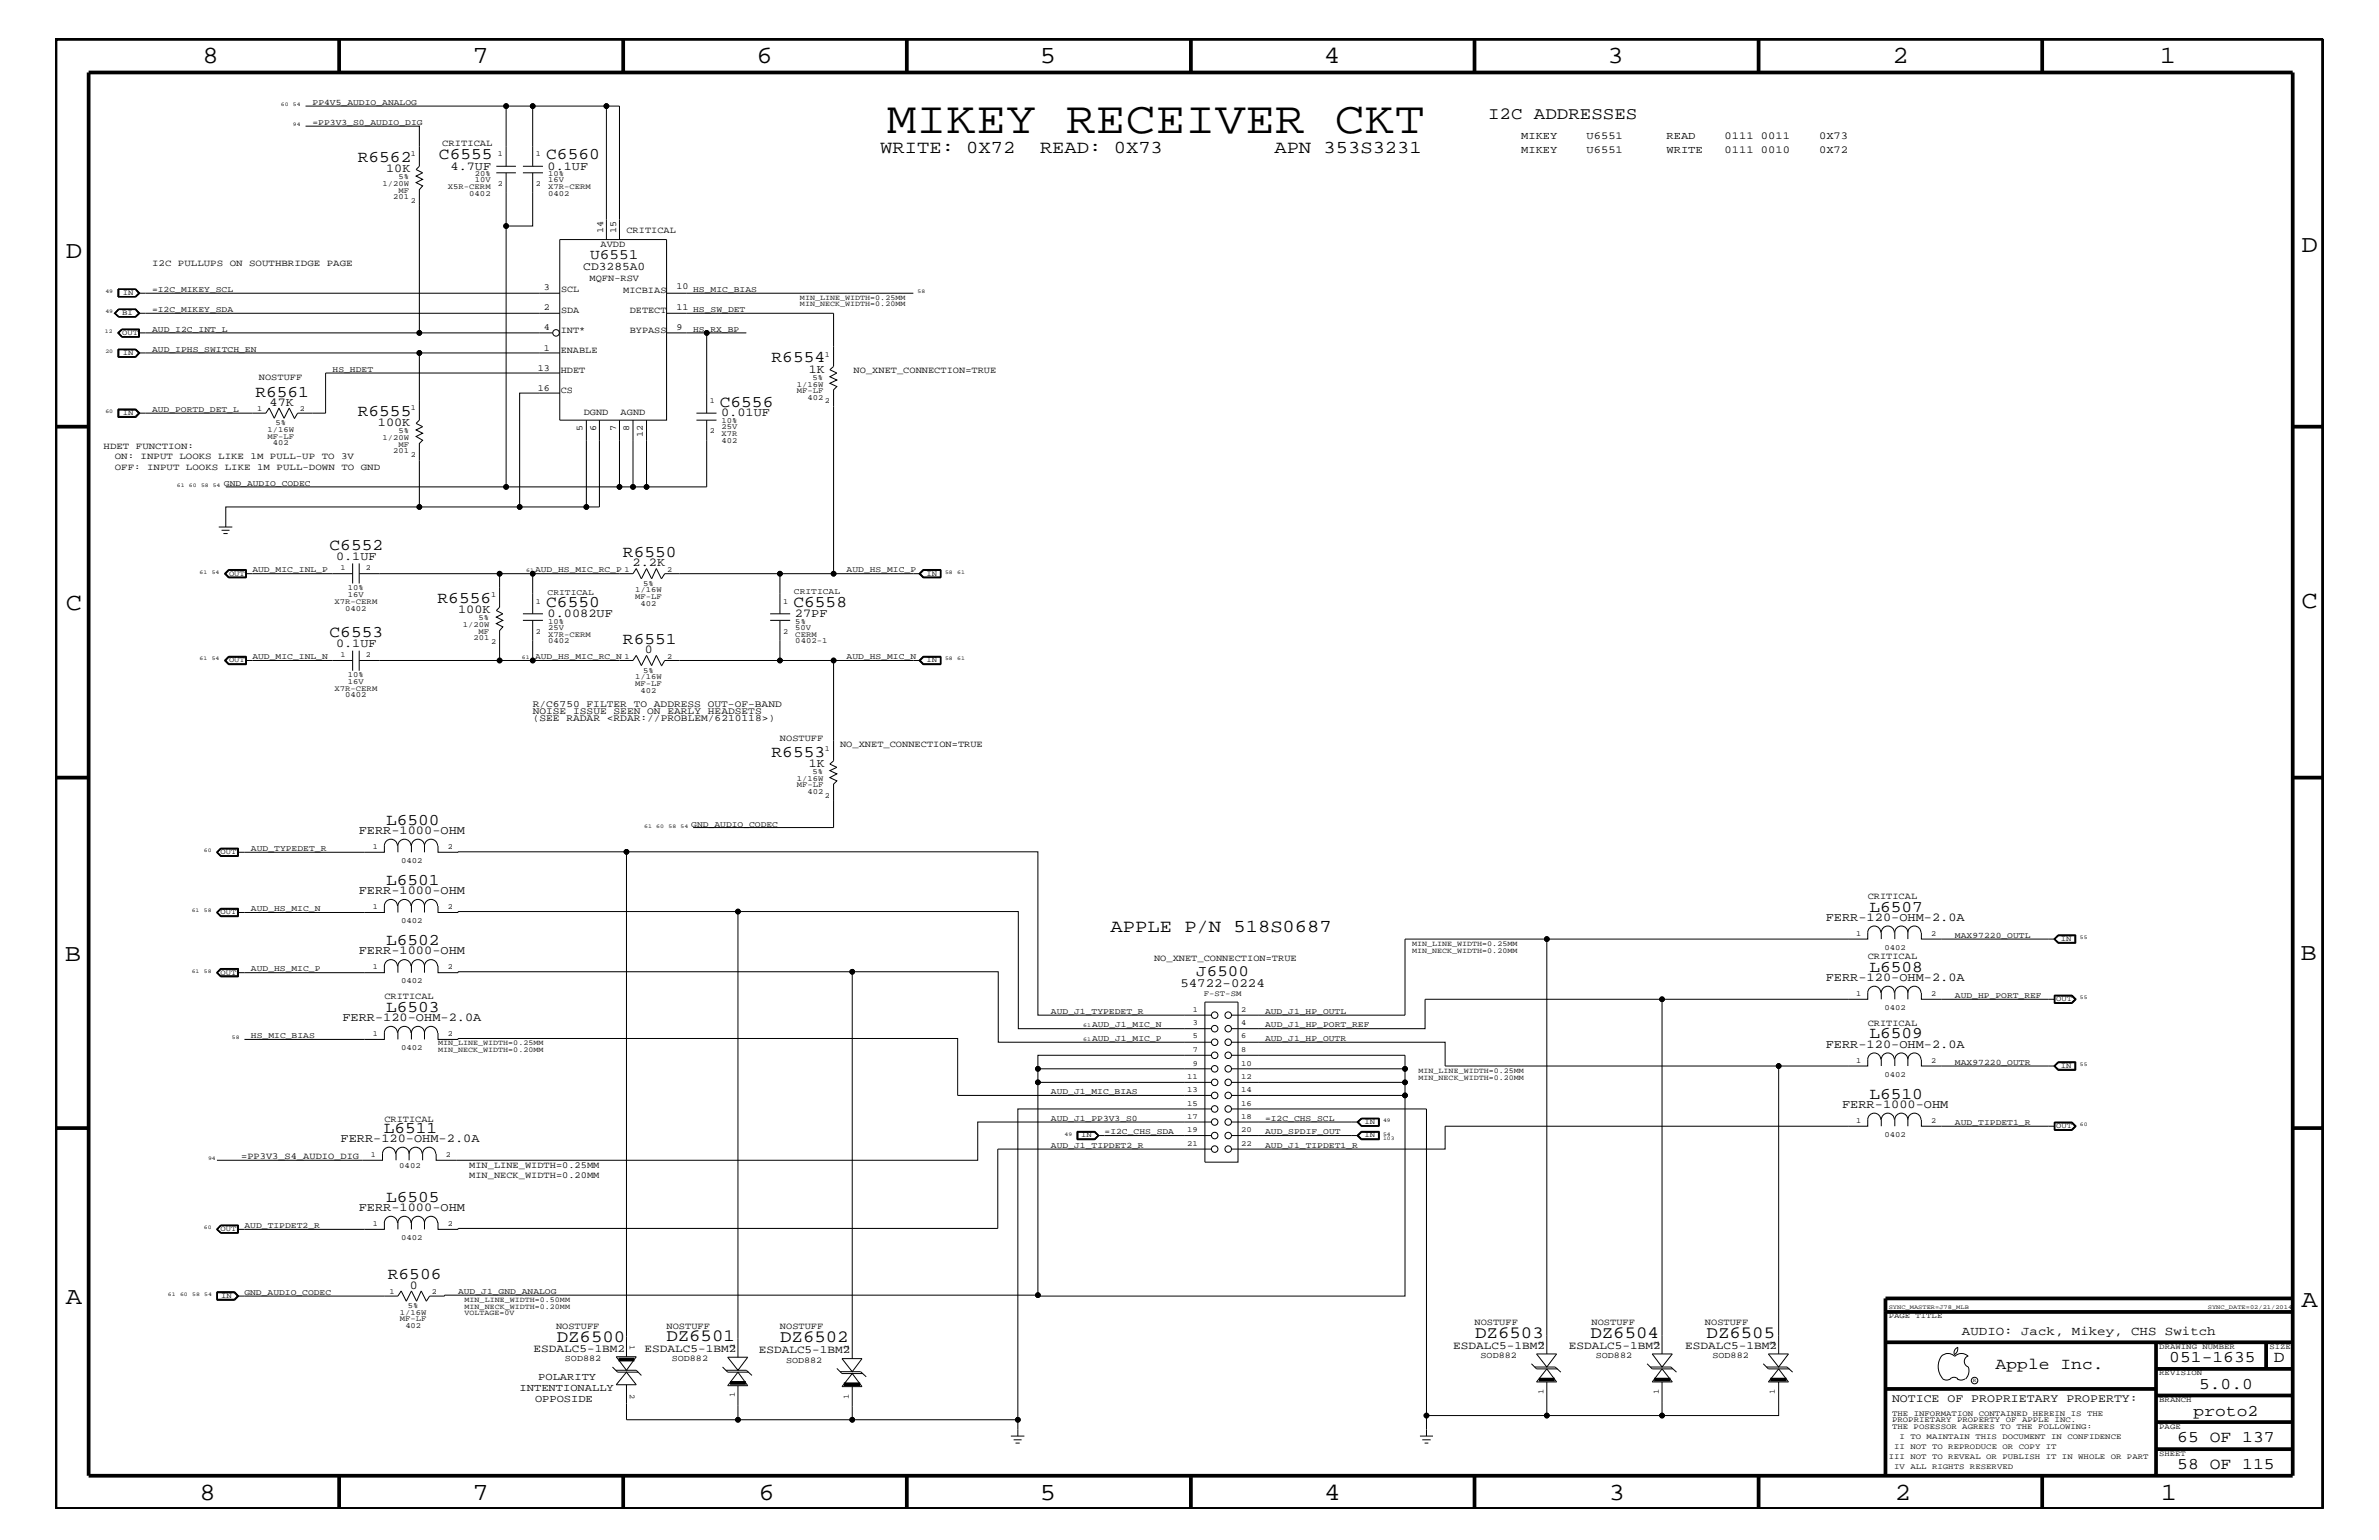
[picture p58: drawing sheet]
<svg xmlns="http://www.w3.org/2000/svg" width="432mm" height="279mm" viewBox="0 0 432 279" stroke-linecap="round" stroke-linejoin="round" font-family="sans-serif">
<defs><g id="words">
<text font-size="8.2" x="161" y="24.1">MIKEY RECEIVER CKT</text>
<g font-size="4.5">
<text x="36.7" y="11.5">8</text>
<text x="85.8" y="11.5">7</text>
<text x="137.3" y="11.5">6</text>
<text x="188.7" y="11.5">5</text>
<text x="240.3" y="11.5">4</text>
<text x="291.8" y="11.5">3</text>
<text x="343.5" y="11.5">2</text>
<text x="392" y="11.5">1</text>
<text x="11.9" y="46.8">D</text>
<text x="417.7" y="45.7">D</text>
<text x="11.9" y="110.6">C</text>
<text x="417.7" y="110.3">C</text>
<text x="11.8" y="174.3">B</text>
<text x="417.6" y="174.2">B</text>
<text x="11.9" y="236.7">A</text>
<text x="417.7" y="237.1">A</text>
<text x="36.2" y="272.1">8</text>
<text x="85.8" y="272.1">7</text>
<text x="137.7" y="272.1">6</text>
<text x="188.7" y="272.1">5</text>
<text x="240.4" y="272.1">4</text>
<text x="292" y="272.1">3</text>
<text x="343.9" y="272.1">2</text>
<text x="392.2" y="272.1">1</text>
</g>
<g font-size="3.3">
<text x="159.8" y="27.7">WRITE: 0X72</text>
<text x="188.8" y="27.7">READ: 0X73</text>
<text x="231.3" y="27.7">APN 353S3231</text>
<text x="201.6" y="169.1">APPLE P/N 518S0687</text>
</g>
<g font-size="3.1">
<text x="270.1" y="21.6">I2C ADDRESSES</text>
<text x="101" y="243.5">DZ6500</text>
<text x="120.9" y="243.3">DZ6501</text>
<text x="141.6" y="243.5">DZ6502</text>
<text x="267.8" y="242.7">DZ6503</text>
<text x="288.7" y="242.7">DZ6504</text>
<text x="309.8" y="242.7">DZ6505</text>
</g>
<g font-size="3">
<text x="64.9" y="29.4">R6562</text>
<text x="79.7" y="28.9">C6555</text>
<text x="99.1" y="28.9">C6560</text>
<text x="140" y="65.7">R6554</text>
<text x="46.4" y="72">R6561</text>
<text x="64.9" y="75.5">R6555</text>
<text x="130.6" y="73.8">C6556</text>
<text x="59.8" y="99.9">C6552</text>
<text x="113.1" y="101">R6550</text>
<text x="79.4" y="109.4">R6556</text>
<text x="99.1" y="110.2">C6550</text>
<text x="144" y="110.2">C6558</text>
<text x="59.8" y="115.6">C6553</text>
<text x="113.1" y="116.8">R6551</text>
<text x="140" y="137.3">R6553</text>
<text x="70.1" y="149.6">L6500</text>
<text x="70.1" y="160.6">L6501</text>
<text x="339.3" y="165.4">L6507</text>
<text x="70.1" y="171.5">L6502</text>
<text x="339.3" y="176.3">L6508</text>
<text x="70.1" y="183.6">L6503</text>
<text x="339.3" y="188.4">L6509</text>
<text x="339.3" y="199.3">L6510</text>
<text x="69.6" y="205.5">L6511</text>
<text x="70.1" y="218">L6505</text>
<text x="70.4" y="232.1">R6506</text>
<text x="362.2" y="248.4">Apple Inc.</text>
<text x="393.7" y="247.1">051-1635</text>
<text x="399.2" y="252">5.0.0</text>
<text x="412.7" y="247.1">D</text>
<text x="398.1" y="256.8">proto2</text>
<text x="395.2" y="261.6">65 OF 137</text>
<text x="395.2" y="266.6">58 OF 115</text>
</g>
<text font-size="2.9" x="217.1" y="177.2">J6500</text>
<text font-size="2.6" x="107.1" y="47">U6551</text>
<g font-size="2.3">
<text x="214.2" y="179.1">54722-0224</text>
<text x="356.1" y="242.3">AUDIO: Jack, Mikey, CHS Switch</text>
</g>
<g font-size="2.2">
<text x="70.1" y="31.2">10K</text>
<text x="81.8" y="30.8">4.7UF</text>
<text x="99.4" y="30.8">0.1UF</text>
<text x="146.8" y="67.6">1K</text>
<text x="48.9" y="73.7">47K</text>
<text x="68.6" y="77.3">100K</text>
<text x="130.9" y="75.6">0.01UF</text>
<text x="61" y="101.6">0.1UF</text>
<text x="114.8" y="102.7">2.2K</text>
<text x="83.1" y="111.2">100K</text>
<text x="99.4" y="112">0.0082UF</text>
<text x="144.3" y="112">27PF</text>
<text x="61" y="117.4">0.1UF</text>
<text x="117.1" y="118.5">0</text>
<text x="146.8" y="139.1">1K</text>
<text x="65.1" y="151.3">FERR-1000-OHM</text>
<text x="65.1" y="162.2">FERR-1000-OHM</text>
<text x="331.4" y="167.1">FERR-120-OHM-2.0A</text>
<text x="65.1" y="173.2">FERR-1000-OHM</text>
<text x="331.4" y="178">FERR-120-OHM-2.0A</text>
<text x="62.1" y="185.3">FERR-120-OHM-2.0A</text>
<text x="331.4" y="190.2">FERR-120-OHM-2.0A</text>
<text x="334.3" y="201">FERR-1000-OHM</text>
<text x="61.8" y="207.2">FERR-120-OHM-2.0A</text>
<text x="65.1" y="219.7">FERR-1000-OHM</text>
<text x="74.4" y="233.8">0</text>
</g>
<g font-size="2.1">
<text x="105.9" y="49.1">CD3285A0</text>
<text x="343.4" y="254.4">NOTICE OF PROPRIETARY PROPERTY:</text>
</g>
<g font-size="2">
<text x="96.8" y="245.2">ESDALC5-1BM2</text>
<text x="117" y="245.3">ESDALC5-1BM2</text>
<text x="137.7" y="245.6">ESDALC5-1BM2</text>
<text x="263.8" y="244.7">ESDALC5-1BM2</text>
<text x="284.8" y="244.7">ESDALC5-1BM2</text>
<text x="305.9" y="244.7">ESDALC5-1BM2</text>
</g>
<g font-size="1.9">
<text x="276.1" y="27.7">MIKEY</text>
<text x="276.1" y="25.3">MIKEY</text>
<text x="288" y="27.7">U6551</text>
<text x="288" y="25.3">U6551</text>
<text x="302.5" y="27.7">WRITE</text>
<text x="302.5" y="25.3">READ</text>
<text x="313" y="27.7">0111 0010</text>
<text x="313" y="25.3">0111 0011</text>
<text x="330.2" y="27.7">0X72</text>
<text x="330.2" y="25.3">0X73</text>
<text x="97.7" y="250.4">POLARITY</text>
<text x="94.3" y="252.3">INTENTIONALLY</text>
<text x="97.1" y="254.3">OPPOSIDE</text>
</g>
<g font-size="1.8">
<text x="96.7" y="130.8">(SEE RADAR &lt;RDAR://PROBLEM/6210118&gt;)</text>
<text x="96.7" y="129.6">NOISE ISSUE SEEN ON EARLY HEADSETS</text>
<text x="96.7" y="128.3">R/C6750 FILTER TO ADDRESS OUT-OF-BAND</text>
</g>
<g font-size="1.7">
<text x="80.3" y="26.5">CRITICAL</text>
<text x="109" y="44.9">AVDD</text>
<text x="109.5" y="42.3" transform="rotate(-90 109.5 42.3)">14</text>
<text x="111.8" y="42.3" transform="rotate(-90 111.8 42.3)">15</text>
<text x="113.7" y="42.3">CRITICAL</text>
<text x="27.6" y="48.3">I2C PULLUPS ON SOUTHBRIDGE PAGE</text>
<text x="98.7" y="52.7">3</text>
<text x="101.9" y="53">SCL</text>
<text x="107" y="51">MQFN-RSV</text>
<text x="113.1" y="53.2">MICBIAS</text>
<text x="122.8" y="52.5">10</text>
<text x="98.7" y="59.9">4</text>
<text x="98.7" y="56.2">2</text>
<text x="101.9" y="56.8">SDA</text>
<text x="114.3" y="56.8">DETECT</text>
<text x="122.8" y="56.2">11</text>
<text x="122.8" y="59.8">9</text>
<text x="98.7" y="63.6">1</text>
<text x="101.8" y="64">ENABLE</text>
<text x="101.8" y="60.4">INT*</text>
<text x="114.3" y="60.4">BYPASS</text>
<text x="47" y="68.9">NOSTUFF</text>
<text x="97.6" y="70.9">16</text>
<text x="97.6" y="67.3">13</text>
<text x="101.8" y="71.3">CS</text>
<text x="101.8" y="67.7">HDET</text>
<text x="154.9" y="67.7">NO_XNET_CONNECTION=TRUE</text>
<text x="106" y="75.4">DGND</text>
<text x="112.6" y="75.4">AGND</text>
<text x="18.8" y="81.4">HDET FUNCTION:</text>
<text x="20.8" y="83.3">ON: INPUT LOOKS LIKE 1M PULL-UP TO 3V</text>
<text x="105.7" y="78.3" transform="rotate(-90 105.7 78.3)">5</text>
<text x="108.2" y="78.3" transform="rotate(-90 108.2 78.3)">6</text>
<text x="111.8" y="78.3" transform="rotate(-90 111.8 78.3)">7</text>
<text x="114.2" y="78.3" transform="rotate(-90 114.2 78.3)">8</text>
<text x="116.7" y="79.4" transform="rotate(-90 116.7 79.4)">12</text>
<text x="20.8" y="85.3">OFF: INPUT LOOKS LIKE 1M PULL-DOWN TO GND</text>
<text x="141.6" y="134.4">NOSTUFF</text>
<text x="152.5" y="135.6">NO_XNET_CONNECTION=TRUE</text>
<text x="339" y="163.1">CRITICAL</text>
<text x="209.5" y="174.4">NO_XNET_CONNECTION=TRUE</text>
<text x="339" y="174">CRITICAL</text>
<text x="69.8" y="181.3">CRITICAL</text>
<text x="339" y="186.1">CRITICAL</text>
<text x="69.8" y="203.5">CRITICAL</text>
<text x="43.8" y="210.3">=PP3V3_S4_AUDIO_DIG</text>
<text x="85.2" y="211.9">MIN_LINE_WIDTH=0.25MM</text>
<text x="85.2" y="213.8">MIN_NECK_WIDTH=0.20MM</text>
<text x="100.9" y="241.1">NOSTUFF</text>
<text x="121" y="241.1">NOSTUFF</text>
<text x="141.6" y="241.1">NOSTUFF</text>
<text x="267.6" y="240.5">NOSTUFF</text>
<text x="288.9" y="240.5">NOSTUFF</text>
<text x="309.5" y="240.5">NOSTUFF</text>
</g>
<g font-size="1.6">
<text x="102.5" y="246.9">SOD882</text>
<text x="121.9" y="247">SOD882</text>
<text x="142.7" y="247.3">SOD882</text>
<text x="268.7" y="246.4">SOD882</text>
<text x="289.6" y="246.4">SOD882</text>
<text x="310.8" y="246.4">SOD882</text>
</g>
<g font-size="1.5">
<text x="56.7" y="19">PP4V5_AUDIO_ANALOG</text>
<text x="56.7" y="22.6">=PP3V3_S0_AUDIO_DIG</text>
<text x="27.6" y="52.9">=I2C_MIKEY_SCL</text>
<text x="125.8" y="52.9">HS_MIC_BIAS</text>
<text x="27.6" y="56.6">=I2C_MIKEY_SDA</text>
<text x="125.8" y="56.6">HS_SW_DET</text>
<text x="27.6" y="60.2">AUD_I2C_INT_L</text>
<text x="27.6" y="63.9">AUD_IPHS_SWITCH_EN</text>
<text x="125.8" y="60.2">HS_RX_BP</text>
<text x="60.4" y="67.5">HS_HDET</text>
<text x="27.6" y="74.7">AUD_PORTD_DET_L</text>
<text x="40.6" y="88.3">GND_AUDIO_CODEC</text>
<text x="45.8" y="103.8">AUD_MIC_INL_P</text>
<text x="97.1" y="103.8">AUD_HS_MIC_RC_P 1</text>
<text x="99.4" y="108">CRITICAL</text>
<text x="144.1" y="107.8">CRITICAL</text>
<text x="153.7" y="103.8">AUD_HS_MIC_P</text>
<text x="45.8" y="119.6">AUD_MIC_INL_N</text>
<text x="97.1" y="119.6">AUD_HS_MIC_RC_N 1</text>
<text x="153.7" y="119.6">AUD_HS_MIC_N</text>
<text x="45.6" y="154.4">AUD_TYPEDET_R</text>
<text x="125.5" y="150.1">GND_AUDIO_CODEC</text>
<text x="45.6" y="165.3">AUD_HS_MIC_N</text>
<text x="354.8" y="170.1">MAX97220_OUTL</text>
<text x="45.6" y="176.2">AUD_HS_MIC_P</text>
<text x="190.8" y="184">AUD_J1_TYPEDET_R</text>
<text x="229.6" y="184">AUD_J1_HP_OUTL</text>
<text x="354.8" y="181">AUD_HP_PORT_REF</text>
<text x="45.6" y="188.3">HS_MIC_BIAS</text>
<text x="198.2" y="186.4">AUD_J1_MIC_N</text>
<text x="198.2" y="188.8">AUD_J1_MIC_P</text>
<text x="229.6" y="186.4">AUD_J1_HP_PORT_REF</text>
<text x="229.6" y="188.8">AUD_J1_HP_OUTR</text>
<text x="354.8" y="193.2">MAX97220_OUTR</text>
<text x="190.8" y="203.4">AUD_J1_PP3V3_S0</text>
<text x="190.8" y="198.5">AUD_J1_MIC_BIAS</text>
<text x="229.6" y="203.4">=I2C_CHS_SCL</text>
<text x="190.8" y="208.2">AUD_J1_TIPDET2_R</text>
<text x="200.5" y="205.8">=I2C_CHS_SDA</text>
<text x="229.6" y="205.8">AUD_SPDIF_OUT</text>
<text x="229.6" y="208.2">AUD_J1_TIPDET1_R</text>
<text x="354.8" y="204.1">AUD_TIPDET1_R</text>
<text x="44.4" y="222.8">AUD_TIPDET2_R</text>
<text x="44.4" y="234.9">GND_AUDIO_CODEC</text>
<text x="83.1" y="234.7">AUD_J1_GND_ANALOG</text>
</g>
<g font-size="1.4">
<text x="74.6" y="28.3">1</text>
<text x="90.3" y="28.3">1</text>
<text x="97.3" y="28.3">1</text>
<text x="69.4" y="33.7">1/20W</text>
<text x="72.3" y="35">MF</text>
<text x="72.3" y="32.5">5%</text>
<text x="81.3" y="34.2">X5R-CERM</text>
<text x="85.2" y="35.5">0402</text>
<text x="86.2" y="31.9">20%</text>
<text x="86.2" y="33">10V</text>
<text x="90.3" y="33.7">2</text>
<text x="97.3" y="33.7">2</text>
<text x="99.5" y="33">16V</text>
<text x="99.5" y="34.2">X7R-CERM</text>
<text x="99.5" y="35.5">0402</text>
<text x="99.5" y="31.9">10%</text>
<text x="71.4" y="36.2">201</text>
<text x="74.6" y="36.8">2</text>
<text x="22.3" y="53.5">IN</text>
<text x="22.2" y="57.2">BI</text>
<text x="145.2" y="54.4">MIN_LINE_WIDTH=0.25MM</text>
<text x="145.2" y="55.6">MIN_NECK_WIDTH=0.20MM</text>
<text x="22.2" y="60.8">OUT</text>
<text x="22.3" y="64.5">IN</text>
<text x="149.7" y="64.7">1</text>
<text x="144.6" y="70.1">1/16W</text>
<text x="144.6" y="71.3">MF-LF</text>
<text x="147.5" y="68.9">5%</text>
<text x="22.3" y="75.4">IN</text>
<text x="46.7" y="74.6">1</text>
<text x="50" y="77.2">5%</text>
<text x="54.4" y="74.6">2</text>
<text x="74.6" y="74.4">1</text>
<text x="128.9" y="73.2">1</text>
<text x="131" y="77.9">25V</text>
<text x="131" y="76.8">10%</text>
<text x="146.6" y="72.6">402</text>
<text x="149.7" y="73.2">2</text>
<text x="48.6" y="79.6">MF-LF</text>
<text x="48.6" y="78.3">1/16W</text>
<text x="49.5" y="80.8">402</text>
<text x="69.4" y="79.9">1/20W</text>
<text x="71.4" y="82.2">201</text>
<text x="72.3" y="81.1">MF</text>
<text x="72.3" y="78.6">5%</text>
<text x="74.6" y="82.8">2</text>
<text x="128.9" y="78.6">2</text>
<text x="131" y="79.1">X7R</text>
<text x="131" y="80.3">402</text>
<text x="41.6" y="104.4">OUT</text>
<text x="61.8" y="103.5">1</text>
<text x="63.2" y="107.1">10%</text>
<text x="66.4" y="103.5">2</text>
<text x="115.3" y="107.5">1/16W</text>
<text x="116.7" y="106.3">5%</text>
<text x="121.1" y="103.7">2</text>
<text x="168.1" y="104.4">IN</text>
<text x="60.7" y="109.5">X7R-CERM</text>
<text x="62.7" y="110.8">0402</text>
<text x="63.2" y="108.3">16V</text>
<text x="84" y="113.7">1/20W</text>
<text x="86.9" y="112.6">5%</text>
<text x="89.2" y="108.3">1</text>
<text x="97.3" y="109.5">1</text>
<text x="99.5" y="113.1">10%</text>
<text x="115.3" y="108.7">MF-LF</text>
<text x="116.2" y="109.9">402</text>
<text x="142.2" y="109.5">1</text>
<text x="144.4" y="113.1">5%</text>
<text x="61.8" y="119.2">1</text>
<text x="66.4" y="119.2">2</text>
<text x="85.9" y="116.2">201</text>
<text x="86.9" y="115">MF</text>
<text x="89.2" y="116.8">2</text>
<text x="97.3" y="115">2</text>
<text x="99.5" y="115.5">X7R-CERM</text>
<text x="99.5" y="116.7">0402</text>
<text x="99.5" y="114.2">25V</text>
<text x="121.1" y="119.5">2</text>
<text x="142.2" y="115">2</text>
<text x="144.4" y="116.7">0402-1</text>
<text x="144.4" y="115.5">CERM</text>
<text x="144.4" y="114.2">50V</text>
<text x="41.6" y="120.2">OUT</text>
<text x="60.7" y="125.3">X7R-CERM</text>
<text x="63.2" y="122.9">10%</text>
<text x="63.2" y="124.1">16V</text>
<text x="115.3" y="124.4">MF-LF</text>
<text x="115.3" y="123.2">1/16W</text>
<text x="116.2" y="125.7">402</text>
<text x="116.7" y="122">5%</text>
<text x="168.1" y="120.2">IN</text>
<text x="62.7" y="126.5">0402</text>
<text x="149.7" y="136.2">1</text>
<text x="144.6" y="142.9">MF-LF</text>
<text x="144.6" y="141.7">1/16W</text>
<text x="147.5" y="140.4">5%</text>
<text x="146.6" y="144">402</text>
<text x="149.7" y="144.7">2</text>
<text x="40" y="155">OUT</text>
<text x="67.6" y="154">1</text>
<text x="81.3" y="154">2</text>
<text x="72.8" y="156.6">0402</text>
<text x="40" y="165.9">OUT</text>
<text x="67.6" y="165">1</text>
<text x="72.8" y="167.5">0402</text>
<text x="81.3" y="165">2</text>
<text x="256.3" y="171.6">MIN_LINE_WIDTH=0.25MM</text>
<text x="256.3" y="172.8">MIN_NECK_WIDTH=0.20MM</text>
<text x="336.9" y="169.8">1</text>
<text x="342.1" y="172.3">0402</text>
<text x="350.5" y="169.8">2</text>
<text x="374.1" y="170.7">IN</text>
<text x="40" y="176.8">OUT</text>
<text x="67.6" y="175.9">1</text>
<text x="72.8" y="178.4">0402</text>
<text x="81.3" y="175.9">2</text>
<text x="216.5" y="183.6">1</text>
<text x="218.5" y="180.8">F-ST-SM</text>
<text x="225.3" y="183.6">2</text>
<text x="336.9" y="180.7">1</text>
<text x="342.1" y="183.2">0402</text>
<text x="350.5" y="180.7">2</text>
<text x="373.2" y="181.6">OUT</text>
<text x="67.6" y="188">1</text>
<text x="72.8" y="190.5">0402</text>
<text x="79.5" y="190.9">MIN_NECK_WIDTH=0.20MM</text>
<text x="79.5" y="189.7">MIN_LINE_WIDTH=0.25MM</text>
<text x="81.3" y="188">2</text>
<text x="216.5" y="186">3</text>
<text x="216.5" y="190.9">7</text>
<text x="216.5" y="188.4">5</text>
<text x="225.3" y="186">4</text>
<text x="225.3" y="188.4">6</text>
<text x="225.3" y="190.9">8</text>
<text x="215.5" y="195.7">11</text>
<text x="216.5" y="193.3">9</text>
<text x="225.3" y="193.3">10</text>
<text x="225.3" y="195.7">12</text>
<text x="257.5" y="194.7">MIN_LINE_WIDTH=0.25MM</text>
<text x="257.5" y="195.9">MIN_NECK_WIDTH=0.20MM</text>
<text x="336.9" y="192.8">1</text>
<text x="342.1" y="195.4">0402</text>
<text x="350.5" y="192.8">2</text>
<text x="374.1" y="193.7">IN</text>
<text x="215.5" y="198.1">13</text>
<text x="215.5" y="200.6">15</text>
<text x="215.5" y="203">17</text>
<text x="225.3" y="198.1">14</text>
<text x="225.3" y="203">18</text>
<text x="225.3" y="200.6">16</text>
<text x="247.6" y="204">IN</text>
<text x="336.9" y="203.7">1</text>
<text x="350.5" y="203.7">2</text>
<text x="67.3" y="209.9">1</text>
<text x="80.9" y="209.9">2</text>
<text x="196.3" y="206.4">IN</text>
<text x="215.5" y="205.4">19</text>
<text x="215.5" y="207.9">21</text>
<text x="225.3" y="205.4">20</text>
<text x="225.3" y="207.9">22</text>
<text x="247.6" y="206.4">IN</text>
<text x="342.1" y="206.3">0402</text>
<text x="373.2" y="204.7">OUT</text>
<text x="72.5" y="211.9">0402</text>
<text x="40" y="223.4">OUT</text>
<text x="67.6" y="222.4">1</text>
<text x="72.8" y="224.9">0402</text>
<text x="81.3" y="222.4">2</text>
<text x="40.1" y="235.5">IN</text>
<text x="70.7" y="234.7">1</text>
<text x="72.6" y="238.5">1/16W</text>
<text x="72.6" y="239.7">MF-LF</text>
<text x="74" y="237.3">5%</text>
<text x="78.4" y="234.7">2</text>
<text x="84.3" y="236.2">MIN_LINE_WIDTH=0.50MM</text>
<text x="84.3" y="237.4">MIN_NECK_WIDTH=0.20MM</text>
<text x="84.3" y="238.6">VOLTAGE=0V</text>
<text x="342.8" y="239.2">PAGE TITLE</text>
<text x="73.6" y="240.9">402</text>
<text x="114.3" y="244" transform="rotate(90 114.3 244)">1</text>
<text x="133.3" y="244.7" transform="rotate(-90 133.3 244.7)">2</text>
<text x="154.1" y="245" transform="rotate(-90 154.1 245)">2</text>
<text x="280.2" y="244.1" transform="rotate(-90 280.2 244.1)">2</text>
<text x="301.1" y="244.1" transform="rotate(-90 301.1 244.1)">2</text>
<text x="322.2" y="244.1" transform="rotate(-90 322.2 244.1)">2</text>
<text x="391.9" y="244.7">DRAWING NUMBER</text>
<text x="411.9" y="244.7">SIZE</text>
<text x="391.9" y="249.5">REVISION</text>
<text x="114.3" y="252.8" transform="rotate(90 114.3 252.8)">2</text>
<text x="133.3" y="253.5" transform="rotate(-90 133.3 253.5)">1</text>
<text x="154.1" y="253.8" transform="rotate(-90 154.1 253.8)">1</text>
<text x="280.2" y="252.9" transform="rotate(-90 280.2 252.9)">1</text>
<text x="301.1" y="252.9" transform="rotate(-90 301.1 252.9)">1</text>
<text x="322.2" y="252.9" transform="rotate(-90 322.2 252.9)">1</text>
<text x="343.4" y="256.8">THE INFORMATION CONTAINED HEREIN IS THE</text>
<text x="391.9" y="254.4">BRANCH</text>
<text x="343.4" y="258">PROPRIETARY PROPERTY OF APPLE INC.</text>
<text x="343.4" y="259.3">THE POSESSOR AGREES TO THE FOLLOWING:</text>
<text x="343.8" y="262.9">II NOT TO REPRODUCE OR COPY IT</text>
<text x="344.8" y="261.1">I TO MAINTAIN THIS DOCUMENT IN CONFIDENCE</text>
<text x="391.9" y="259.3">PAGE</text>
<text x="342.8" y="264.7">III NOT TO REVEAL OR PUBLISH IT IN WHOLE OR PART</text>
<text x="343.8" y="266.6">IV ALL RIGHTS RESERVED</text>
<text x="391.9" y="264.1">SHEET</text>
</g>
<g font-size="1.1">
<text x="342.8" y="237.4">SYNC_MASTER=J78_MLB</text>
<text x="400.7" y="237.4">SYNC_DATE=02/21/2014</text>
</g>
<g font-size="1">
<text x="51" y="19.2">60</text>
<text x="53.2" y="19.2">54</text>
<text x="53.2" y="22.9">94</text>
<text x="19.1" y="53.2">49</text>
<text x="166.5" y="53.2">58</text>
<text x="19.1" y="56.8">49</text>
<text x="19.1" y="60.4">12</text>
<text x="19.1" y="64">20</text>
<text x="19.1" y="75">60</text>
<text x="32.1" y="88.3">61</text>
<text x="34.3" y="88.3">60</text>
<text x="36.5" y="88.3">58 54</text>
<text x="36.2" y="104.1">61</text>
<text x="38.4" y="104.1">54</text>
<text x="95.5" y="103.8">61</text>
<text x="171.5" y="104.1">58</text>
<text x="173.7" y="104.1">61</text>
<text x="36.2" y="119.8">61</text>
<text x="38.4" y="119.8">54</text>
<text x="94.7" y="119.6">61</text>
<text x="171.5" y="119.8">58</text>
<text x="173.7" y="119.8">61</text>
<text x="37" y="154.6">60</text>
<text x="116.9" y="150.1">61</text>
<text x="119.1" y="150.1">60</text>
<text x="121.3" y="150.1">58</text>
<text x="123.5" y="150.1">54</text>
<text x="34.8" y="165.6">61</text>
<text x="37" y="165.6">58</text>
<text x="377.5" y="170.4">55</text>
<text x="34.8" y="176.5">61</text>
<text x="37" y="176.5">58</text>
<text x="377.5" y="181.3">55</text>
<text x="42.1" y="188.6">58</text>
<text x="196.6" y="186.4">61</text>
<text x="196.6" y="188.8">61</text>
<text x="377.5" y="193.4">55</text>
<text x="251" y="203.6">49</text>
<text x="193.2" y="206">49</text>
<text x="251" y="206">54</text>
<text x="251" y="206.9">103</text>
<text x="377.5" y="204.3">60</text>
<text x="37.8" y="210.5">94</text>
<text x="37" y="223">60</text>
<text x="30.5" y="235.1">61</text>
<text x="32.7" y="235.1">60</text>
<text x="34.9" y="235.1">58</text>
<text x="37.1" y="235.1">54</text>
<text x="358.1" y="250.7">R</text>
</g>
</g></defs>
<g fill="none" stroke="#000" stroke-width=".18">
<path d="M55.5 19.2h36.4v11M91.9 19.2h4.8v11M96.7 19.2h13.4v24.3M110.1 19.2h2.3v24.3M55.5 22.9h20.6v7.3l-.6 .6 1.2 .6-1.2 .5 1.2 .6-1.2 .6 1.2 .6-.6 .7v26M90.1 31.4h3.5M90.1 30.2h3.5M91.9 31.4v9.6h4.8v-9.6M94.9 31.4h3.7M94.9 30.2h3.7M21.5 56.2h3.1l.6 .6-.6 .6h-3.1l-.6-.6zM21.5 56.1h3.1l.7 .7-.7 .7h-3.1"/>
<path d="M21.5 56.1h3.1l.8 .7-.8 .7h-3.1M21.5 56.1l-.8 .7 .8 .7M21.5 56.1l-.7 .7 .7 .7M21.5 52.5h3.1l.6 .7-.6 .6h-3.1zM21.6 52.5v1.3M22.1 59.7l-.8 .7 .8 .8M22.1 59.7h3.2v1.5h-3.2M22.1 59.7l-.7 .7 .7 .8M22.2 59.8l-.6 .6 .6 .7M24.6 52.5l.5 .7M24.6 52.4h-3.2v1.5h3.2M24.6 52.4l.8 .8-.8 .7"/>
<path d="M24.6 52.4l.7 .8-.7 .7M25.1 56.8l-.5 .6h-3l-.7-.6 .7-.6h3l.5 .6h76.5M25.1 53.2l-.5 .6M25.1 53.2h76.5M25.1 59.8v1.3M91.9 41v47.3h20.5v-12.1M101.6 43.5h19.4v32.7h-19.4zM121 56.8h30.3v9.7l-.7 .6 1.3 .6-1.3 .7 1.3 .5-1.3 .6 1.3 .6-.6 .6v33.4M121 53.2h44.8M21.4 74.2h3.2l.8 .8-.8 .7h-3.2zM21.4 74.3h3.2l.7 .7-.7 .7M21.5 63.4h3.1l.6 .6-.6 .7h-3.1z"/>
<path d="M21.5 74.4h3.1l.6 .6-.6 .6h-3.1zM21.5 60.4l.6-.6h3.1v1.3h-3.1zM21.6 63.4v1.3M21.6 74.4v1.2h3l.5-.6M24.6 63.4l.5 .6M24.6 74.4l.5 .6M24.6 63.4h-3.2v1.4h3.2M24.6 63.4l.8 .6-.8 .8M24.6 63.4l.7 .6-.7 .8M25.1 64l-.5 .7M25.1 60.4h75.2M25.1 64h51"/>
<path d="M25.1 75h23.2l.6-1 .9 1.9 .8-1.9 1 1.9 .9-1.9 .9 1.9M101.6 64h-25.5v12.2l-.6 .6 1.2 .6-1.2 .6 1.2 .6-1.2 .6 1.2 .7-.6 .6v11.5h-35.1v3.6M101.6 71.3h-7.3v20.7M101.6 67.7h-42.5v7.3h-5.1l-.6 1M106.4 76.2v15.8h-30.3M108.8 76.2v15.8h-2.4M114.9 76.2v12.1h2.4v-12.1M121 60.4h14.5M126.4 75h3.6M126.4 76.2h3.6M128.3 60.4v14.6M128.3 76.2v12.1h-11"/>
<path d="M39.7 95.6h2.5M40.2 96.2h1.5M40.6 96.8h.7M41 88.3h50.9M112.4 88.3h2.5M40.7 119.8l.8-.7h3.2v1.5h-3.2zM41.5 103.3h3.2v1.5h-3.2l-.8-.7zM41.5 119.2h3.2M41.5 119.2l-.7 .6 .7 .7M41.5 119.2l-.6 .6 .6 .7M41.5 104.8h3.2M41.5 103.4h3.2"/>
<path d="M41.5 103.4l-.7 .7 .7 .7M41.5 103.4l-.6 .7 .6 .7M44.6 119.2h-3l-.6 .6 .6 .6h3M44.6 103.5h-3l-.6 .6 .6 .6h3M44.6 103.4v1.4M44.6 119.2v1.3M44.6 119.8h19.4M44.6 104.1h19.4M64 102.2v3.7M64 118.1v3.6M65.2 104.1h25.5v6.1l-.6 .6 1.2 .6-1.2 .6 1.2 .6-1.2 .5 1.2 .6-.6 .7v5.4M65.2 119.8h49.7l.6-.9 .9 1.9 .9-1.9 1 1.9 .8-1.9 1 1.9"/>
<path d="M65.2 102.2v3.7M65.2 118.1v3.6M90.7 104.1h6M94.9 112.6h3.7M94.9 111.4h3.7M96.7 111.4v-7.3h18.2l.6-.9 .9 1.8 .9-1.8 1 1.8 .8-1.8 1 1.8 .6-.9h20.9v7.3M96.7 112.6v7.2M139.8 112.6h3.6M139.8 111.4h3.6M141.6 112.6v7.2h-20.9l-.6 1M141.6 119.8h25.4M141.6 104.1h25.4"/>
<path d="M151.3 119.8v18.2l-.7 .6 1.3 .6-1.3 .6 1.3 .6-1.3 .7 1.3 .6-.6 .6v7.8h-25.5M166.8 119.8l.8-.7h3.2v1.5h-3.2zM166.8 104.1l.8-.8h3.2v1.5h-3.2zM167.6 103.4l-.6 .7 .6 .7M167.6 119.2l-.6 .6 .6 .7M170.7 103.5h-3.1l-.6 .6 .6 .6h3.1M170.7 119.2h-3.1l-.6 .6 .6 .6h3.1M170.7 103.4v1.4M170.7 119.2v1.3M170.8 119.2h-3.2l-.7 .6 .7 .7h3.2M170.8 103.4h-3.2l-.7 .7 .7 .7h3.2M41.5 120.5h3.2"/>
<path d="M39.3 154.6l.7-.7h3.3v1.5h-3.3zM39.5 154.6l.6-.6h3v1.2h-3zM39.5 154.6l.5 .7M40 155.3h3.3M40 154l-.6 .6 .6 .7M40 154h3.3M40 154l-.5 .6M43.2 154v1.3M72.1 153.4a1.19 1.19 0 0 0-1.1-1.1 1.19 1.19 0 0 0-1.2 1.1v1.2h-26.7M74.6 153.4a1.19 1.19 0 0 0-1.2-1.1 1.19 1.19 0 0 0-1.2 1.1v1.2M77 153.4a1.19 1.19 0 0 0-1.1-1.1 1.19 1.19 0 0 0-1.2 1.1v1.2M77 153.4a1.19 1.19 0 0 1 1.2-1.1 1.19 1.19 0 0 1 1.2 1.1"/>
<path d="M77 153.4v1.2M79.5 153.4v1.2l34.2-.1v91.7M113.7 154.5h74.7v29.7h31.5M39.3 176.5l.7-.8h3.3v1.5h-3.3zM39.5 165.6l.6-.6h3v1.1h-3zM39.5 176.5l.6-.6h3v1.2M39.5 165.6l.5 .6M39.5 176.5l.6 .6M40 164.8h3.3v1.5h-3.3l-.7-.7zM40 175.8h3.2v1.3h-3.2l-.5-.6zM40 166.2h3.3M40 164.9l-.6 .7 .6 .6"/>
<path d="M40 164.9h3.3M40 164.9l-.5 .7M40 175.7l-.6 .8 .6 .7h3.3M43.2 164.9v1.3M69.8 175.2v1.3h-26.7M69.8 175.3a1.19 1.19 0 0 1 1.2-1.2 1.19 1.19 0 0 1 1.1 1.2M72.1 164.4a1.19 1.19 0 0 0-1.1-1.2 1.19 1.19 0 0 0-1.2 1.2v1.2h-26.7M72.2 175.3a1.19 1.19 0 0 1 1.2-1.2 1.19 1.19 0 0 1 1.2 1.2M72.2 175.2v1.3M74.6 164.4a1.19 1.19 0 0 0-1.2-1.2 1.19 1.19 0 0 0-1.2 1.2v1.2M74.7 175.3a1.19 1.19 0 0 1 1.2-1.2 1.19 1.19 0 0 1 1.1 1.2 1.19 1.19 0 0 1 1.2-1.2 1.19 1.19 0 0 1 1.2 1.2M74.7 175.2v1.3"/>
<path d="M77 164.4a1.19 1.19 0 0 0-1.1-1.2 1.19 1.19 0 0 0-1.2 1.2v1.2M77 164.4a1.19 1.19 0 0 1 1.2-1.2 1.19 1.19 0 0 1 1.2 1.2M77 164.4v1.2M77 175.2v1.3M79.5 164.4v1.2h3.6v-.2h50.8v80.8M79.5 175.2v1.3h3.6v-.2h71.6M133.9 165.4h50.9v21.2h35.1M280.8 170.4h-25.8v13.8h-31.5M341.4 169.2a1.19 1.19 0 0 0-1.2-1.2 1.19 1.19 0 0 0-1.2 1.2v1.2h-58.2v75.2M343.8 169.2a1.19 1.19 0 0 0-1.2-1.2 1.19 1.19 0 0 0-1.1 1.2v1.2M346.3 169.2a1.19 1.19 0 0 0-1.2-1.2 1.19 1.19 0 0 0-1.2 1.2v1.2M346.3 169.2a1.19 1.19 0 0 1 1.2-1.2 1.19 1.19 0 0 1 1.2 1.2"/>
<path d="M346.3 169.2v1.2M348.7 169.2v1.2h24.3M373 170.4l.6-.6h3v1.2h-3zM373 170.4l.5 .7M373.5 169.6h3.3v1.5h-3.3l-.7-.7zM373.5 169.7h3.2v1.4h-3.2M373.5 169.7l-.6 .7 .6 .7M373.5 169.7l-.5 .7M72.1 187.4a1.19 1.19 0 0 0-1.1-1.2 1.19 1.19 0 0 0-1.2 1.2v1.2h-25.4M74.6 187.4a1.19 1.19 0 0 0-1.2-1.2 1.19 1.19 0 0 0-1.2 1.2v1.2M77 187.4a1.19 1.19 0 0 0-1.1-1.2 1.19 1.19 0 0 0-1.2 1.2v1.2M77 187.4a1.19 1.19 0 0 1 1.2-1.2 1.19 1.19 0 0 1 1.2 1.2"/>
<path d="M77 187.4v1.2M79.5 187.4v1.2h3.6v-.2h90.7v10.3h46.1M188.4 193.9v41.2h66.6v-36.4M188.4 196.4h31.5M218.7 181.8h6v29h-6zM219.9 189.1h-38.7v-12.8h-26.5v70.2M219.9 191.5h-31.5v2.4h31.5M223.5 191.5h31.5v2.4h-31.5M223.5 189.1h38.8v4.3h60.5M255 193.9v2.5h-31.5M255 196.4v2.3h-31.5M301.7 181.3h-43v5.3h-35.2"/>
<path d="M341.4 192.2a1.19 1.19 0 0 0-1.2-1.2 1.19 1.19 0 0 0-1.2 1.2v1.2h-16.2v52.2M341.4 180.1a1.19 1.19 0 0 0-1.2-1.2 1.19 1.19 0 0 0-1.2 1.2v1.2h-37.3v64.3M343.8 192.2a1.19 1.19 0 0 0-1.2-1.2 1.19 1.19 0 0 0-1.1 1.2v1.2M343.8 180.1a1.19 1.19 0 0 0-1.2-1.2 1.19 1.19 0 0 0-1.1 1.2v1.2M346.3 192.2a1.19 1.19 0 0 0-1.2-1.2 1.19 1.19 0 0 0-1.2 1.2v1.2M346.3 192.2a1.19 1.19 0 0 1 1.2-1.2 1.19 1.19 0 0 1 1.2 1.2M346.3 180.1a1.19 1.19 0 0 0-1.2-1.2 1.19 1.19 0 0 0-1.2 1.2v1.2M346.3 180.1a1.19 1.19 0 0 1 1.2-1.2 1.19 1.19 0 0 1 1.2 1.2M346.3 180.1v1.2M346.3 192.2v1.2M348.7 192.2v1.2h24.3M348.7 180.1v1.2h24.3"/>
<path d="M372.9 180.5h3.2l.8 .8-.8 .8h-3.2zM372.9 180.6h3.2l.7 .7-.7 .7h-3.2M373 193.4l.6-.6h3v1.2h-3zM373 180.6v1.4M373 193.4l.5 .7h3.2M373 180.7h3l.6 .6-.6 .6h-3M373.5 192.6h3.3v1.6h-3.3l-.7-.8zM373.5 192.7l-.6 .7 .6 .8M373.5 192.7h3.2v1.5M373.5 192.7l-.5 .7M376 180.6l.7 .7-.7 .7M71.8 209.3a1.19 1.19 0 0 0-1.2-1.2 1.19 1.19 0 0 0-1.2 1.2v1.2h-30"/>
<path d="M74.3 209.3a1.19 1.19 0 0 1 1.1-1.2 1.19 1.19 0 0 1 1.2 1.2M74.3 209.3a1.19 1.19 0 0 0-1.2-1.2 1.19 1.19 0 0 0-1.2 1.2v1.2M74.3 209.3v1.2M79.1 209.3a1.19 1.19 0 0 0-1.2-1.2 1.19 1.19 0 0 0-1.2 1.2v1.2M195.5 205.3h3.2l.8 .7-.8 .8h-3.2zM195.5 206.7h3.2M195.5 205.3h3.2M195.6 205.3v1.4M195.7 205.4h2.9l.7 .6-.7 .6h-2.9zM198.7 205.3l.7 .7-.7 .7M198.7 205.3l.6 .7M199.3 206h20.6"/>
<path d="M199.3 206l-.6 .7M219.9 208.5h-38.8v14.4h-98v.1h-3.6v-1.2M219.9 203.6h-42.4v6.9h-98.3v-1.2M219.9 201.2h-35.2v56.4h-30v-6M223.5 201.2h35.4v59.3M223.5 203.6h23M223.5 206h23M246.3 203.6l.8-.7h3.3v1.4h-3.3zM246.5 206l.6-.6h3.1v1.2h-3.1zM247.1 205.3h3.3v1.5h-3.3l-.8-.8zM247.1 203l-.6 .6 .6 .6M247.1 205.3l-.7 .7 .7 .7"/>
<path d="M247.1 205.3h3.2v1.4h-3.2M247.1 205.3l-.6 .7 .6 .7M247.1 204.2h3.2M247.1 202.9l-.7 .7 .7 .7M247.1 203h3.2M250.2 203v1.2M250.3 202.9v1.4M341.4 203.1a1.19 1.19 0 0 0-1.2-1.1 1.19 1.19 0 0 0-1.2 1.1v1.2h-76.7v4.2h-38.8M343.8 203.1a1.19 1.19 0 0 0-1.2-1.1 1.19 1.19 0 0 0-1.1 1.1v1.2M346.3 203.1a1.19 1.19 0 0 0-1.2-1.1 1.19 1.19 0 0 0-1.2 1.1v1.2M346.3 203.1a1.19 1.19 0 0 1 1.2-1.1 1.19 1.19 0 0 1 1.2 1.1M346.3 203.1v1.2"/>
<path d="M348.7 203.1v1.2h24.3M372.9 203.6h3.2l.8 .7-.8 .8h-3.2zM372.9 203.7h3.2l.7 .6-.7 .7h-3.2M373 203.7h3l.6 .6-.6 .6h-3M373 203.7v1.3M376 203.7l.7 .6-.7 .7M39.4 234.4h3.2l.7 .7-.7 .8h-3.2zM39.5 234.6h3l.6 .5-.6 .6M39.5 234.5h3.1l.6 .6-.6 .6h-3.1zM39.5 223l.6 .6M40 222.3h3.3v1.4h-3.3M40 222.4h3.2v1.2h-3.2l-.5-.6z"/>
<path d="M40 222.3l-.7 .7 .7 .7M40 222.3l-.6 .7 .6 .7M40.1 222.4l-.6 .6M42.6 234.4l.7 .7-.7 .7h-3.2M43.1 222.4v1.2M69.8 221.8v1.2h-26.7M69.8 221.9a1.19 1.19 0 0 1 1.2-1.2 1.19 1.19 0 0 1 1.1 1.2M72.2 221.9a1.19 1.19 0 0 1 1.2-1.2 1.19 1.19 0 0 1 1.2 1.2M72.2 221.8v1.2M74.7 221.9a1.19 1.19 0 0 1 1.2-1.2 1.19 1.19 0 0 1 1.1 1.2 1.19 1.19 0 0 1 1.2-1.2 1.19 1.19 0 0 1 1.2 1.2M74.7 221.8v1.2M77 221.8v1.2"/>
<path d="M188.4 235h-107.7v.1h-2.7l-.6 1-.9-1.9-.9 1.9-.9-1.9-1 1.9-.9-1.9-.6 .9h-29.1M111.2 248l.9 .9h3.7M111.8 248.6h3.7l.9 .9M111.8 246.2h3.7l-1.8 2.4zM113.7 248.9l1.8 2.3h-3.7zM113.7 251.2v6.4h20.2M131.1 248l1 .9h3.8M131.7 248.6h3.8l1 .9M132.1 246.2h3.6l-1.8 2.4zM133.9 251.4v6.2h20.8M133.9 248.9l1.8 2.5h-3.6zM151.9 248.3l.9 .9h3.8"/>
<path d="M152.5 248.9h3.7l1 .9M152.8 246.5h3.7l-1.8 2.4zM154.7 249.2l1.8 2.4h-3.7zM184.7 257.6v2.9M278 247.4l.9 1h3.8M278.6 248h3.7l1 .9M278.9 245.6h3.6l-1.7 2.4zM280.8 250.7v6.1h-21.9M280.8 248.4l1.7 2.3h-3.6zM280.8 256.8h20.9M299 247.4l.9 1h3.7M299.6 248h3.7l1 .9"/>
<path d="M299.9 245.6h3.6l-1.8 2.4zM301.7 250.7v6.1h21.1v-6.1M301.7 248.4l1.8 2.3h-3.6zM320 247.4l1 1h3.8M320.6 248h3.8l1 .9M321 245.6h3.6l-1.8 2.4zM322.8 248.4l1.8 2.3h-3.6zM352.3 246.1a1.72 1.72 0 0 1 2.5 0 1.69 1.69 0 0 1 2.4 0M352.4 246a3.2 3.2 0 0 0 .4 4.3l.8 .1 .4-.2M354 250.2l.7-.3 .7 .3M355.2 250.2l.7 .2 .7-.2M355.3 244.4v.3a1.18 1.18 0 0 1-.6 1.1"/>
<path d="M355.4 244.4a.99 .99 0 0 0-.6 1.4M357.2 246a1.04 1.04 0 0 0-.7 1 1.04 1.04 0 0 0 .7 1M357.3 248l.1 .7a2.11 2.11 0 0 1-.6 1.5M183.5 260.5h2.4M184 261.2h1.4M184.3 261.8h.8M257.7 260.5h2.4M258.1 261.2h1.6M258.6 261.8h.6"/>
<circle cx="91.9" cy="19.2" r=".42"/>
<circle cx="96.7" cy="19.2" r=".42"/>
<circle cx="110.1" cy="19.2" r=".42"/>
<circle cx="91.9" cy="41" r=".42"/>
<circle cx="76.1" cy="64" r=".42"/>
<circle cx="76.1" cy="60.4" r=".42"/>
<circle cx="100.9" cy="60.4" r=".59"/>
<circle cx="128.3" cy="60.4" r=".42"/>
<circle cx="76.1" cy="92" r=".42"/>
<circle cx="91.9" cy="88.3" r=".42"/>
<circle cx="94.3" cy="92" r=".42"/>
<circle cx="106.4" cy="92" r=".42"/>
<circle cx="112.4" cy="88.3" r=".42"/>
<circle cx="114.9" cy="88.3" r=".42"/>
<circle cx="117.3" cy="88.3" r=".42"/>
<circle cx="90.7" cy="119.8" r=".42"/>
<circle cx="90.7" cy="104.1" r=".42"/>
<circle cx="96.7" cy="119.8" r=".42"/>
<circle cx="96.7" cy="104.1" r=".42"/>
<circle cx="141.6" cy="119.8" r=".42"/>
<circle cx="141.6" cy="104.1" r=".42"/>
<circle cx="151.3" cy="119.8" r=".42"/>
<circle cx="151.3" cy="104.1" r=".42"/>
<circle cx="113.7" cy="154.5" r=".42"/>
<circle cx="133.9" cy="165.4" r=".42"/>
<circle cx="154.7" cy="176.3" r=".42"/>
<circle cx="280.8" cy="170.4" r=".42"/>
<circle cx="188.4" cy="193.9" r=".42"/>
<circle cx="188.4" cy="196.4" r=".42"/>
<circle cx="220.5" cy="193.9" r=".59"/>
<circle cx="220.5" cy="189.1" r=".59"/>
<circle cx="220.5" cy="191.5" r=".59"/>
<circle cx="220.5" cy="184.2" r=".59"/>
<circle cx="220.5" cy="198.7" r=".59"/>
<circle cx="220.5" cy="196.4" r=".59"/>
<circle cx="220.5" cy="186.6" r=".59"/>
<circle cx="222.9" cy="191.5" r=".59"/>
<circle cx="222.9" cy="189.1" r=".59"/>
<circle cx="222.9" cy="193.9" r=".59"/>
<circle cx="222.9" cy="184.2" r=".59"/>
<circle cx="222.9" cy="198.7" r=".59"/>
<circle cx="222.9" cy="196.4" r=".59"/>
<circle cx="222.9" cy="186.6" r=".59"/>
<circle cx="255" cy="193.9" r=".42"/>
<circle cx="255" cy="196.4" r=".42"/>
<circle cx="255" cy="198.7" r=".42"/>
<circle cx="301.7" cy="181.3" r=".42"/>
<circle cx="322.8" cy="193.4" r=".42"/>
<circle cx="220.5" cy="201.2" r=".59"/>
<circle cx="220.5" cy="206" r=".59"/>
<circle cx="220.5" cy="208.5" r=".59"/>
<circle cx="220.5" cy="203.6" r=".59"/>
<circle cx="222.9" cy="206" r=".59"/>
<circle cx="222.9" cy="201.2" r=".59"/>
<circle cx="222.9" cy="208.5" r=".59"/>
<circle cx="222.9" cy="203.6" r=".59"/>
<circle cx="188.4" cy="235" r=".42"/>
<circle cx="133.9" cy="257.6" r=".42"/>
<circle cx="154.7" cy="257.6" r=".42"/>
<circle cx="184.7" cy="257.6" r=".42"/>
<circle cx="258.9" cy="256.8" r=".42"/>
<circle cx="280.8" cy="256.8" r=".42"/>
<circle cx="301.7" cy="256.8" r=".42"/>
<circle cx="358.4" cy="250.5" r=".59"/>
</g>
<g fill="none" stroke="#000" stroke-width=".68" stroke-linecap="butt">
<path d="M10.1 7.1h411.5v266.7h-411.5zM16.1 13.2h400v254.5h-400zM61.6 7.1v6.1M113.1 7.1v6.1M164.6 7.1v6.1M216.2 7.1v6.1M267.6 7.1v6.1M319.2 7.1v6.1M370.7 7.1v6.1M10.1 77.4h6M416.1 77.4h5.5M10.1 141.1h6"/>
<path d="M416.1 141.1h5.5M10.1 204.7h6M416.1 204.7h5.5M342.2 238h73.9M416.1 235.6h-73.9v32.1M112.3 246.7h2.8M132.5 250.9h2.9M153.2 251.1h2.9M279.3 250.3h2.9M300.2 250.3h3M321.3 250.3h3M342.2 243.5h73.9"/>
<path d="M342.2 252h49.1M391.3 248.4h24.8M391.3 243.5v24.2M391.3 258h24.8M391.3 253.2h24.8M411.3 243.5v4.9M61.6 267.7v6.1M113.1 267.7v6.1M164.6 267.7v6.1M216.2 268v5.8M267.6 267.7v6.1M319.2 267.7v6.1"/>
<path d="M370.7 267.7v6.1M391.3 262.9h24.8"/>
</g>
<g fill="#000">
<circle cx="91.9" cy="19.2" r=".42"/>
<circle cx="96.7" cy="19.2" r=".42"/>
<circle cx="110.1" cy="19.2" r=".42"/>
<circle cx="91.9" cy="41" r=".42"/>
<circle cx="76.1" cy="64" r=".42"/>
<circle cx="76.1" cy="60.4" r=".42"/>
<circle cx="128.3" cy="60.4" r=".42"/>
<circle cx="76.1" cy="92" r=".42"/>
<circle cx="91.9" cy="88.3" r=".42"/>
<circle cx="94.3" cy="92" r=".42"/>
<circle cx="106.4" cy="92" r=".42"/>
<circle cx="112.4" cy="88.3" r=".42"/>
<circle cx="114.9" cy="88.3" r=".42"/>
<circle cx="117.3" cy="88.3" r=".42"/>
<circle cx="90.7" cy="119.8" r=".42"/>
<circle cx="90.7" cy="104.1" r=".42"/>
<circle cx="96.7" cy="119.8" r=".42"/>
<circle cx="96.7" cy="104.1" r=".42"/>
<circle cx="141.6" cy="119.8" r=".42"/>
<circle cx="141.6" cy="104.1" r=".42"/>
<circle cx="151.3" cy="119.8" r=".42"/>
<circle cx="151.3" cy="104.1" r=".42"/>
<circle cx="113.7" cy="154.5" r=".42"/>
<circle cx="133.9" cy="165.4" r=".42"/>
<circle cx="154.7" cy="176.3" r=".42"/>
<circle cx="280.8" cy="170.4" r=".42"/>
<circle cx="188.4" cy="193.9" r=".42"/>
<circle cx="188.4" cy="196.4" r=".42"/>
<circle cx="255" cy="193.9" r=".42"/>
<circle cx="255" cy="196.4" r=".42"/>
<circle cx="255" cy="198.7" r=".42"/>
<circle cx="301.7" cy="181.3" r=".42"/>
<circle cx="322.8" cy="193.4" r=".42"/>
<circle cx="188.4" cy="235" r=".42"/>
<circle cx="133.9" cy="257.6" r=".42"/>
<circle cx="154.7" cy="257.6" r=".42"/>
<circle cx="184.7" cy="257.6" r=".42"/>
<circle cx="258.9" cy="256.8" r=".42"/>
<circle cx="280.8" cy="256.8" r=".42"/>
<circle cx="301.7" cy="256.8" r=".42"/>
</g>
<use href="#words"/>
</svg>
